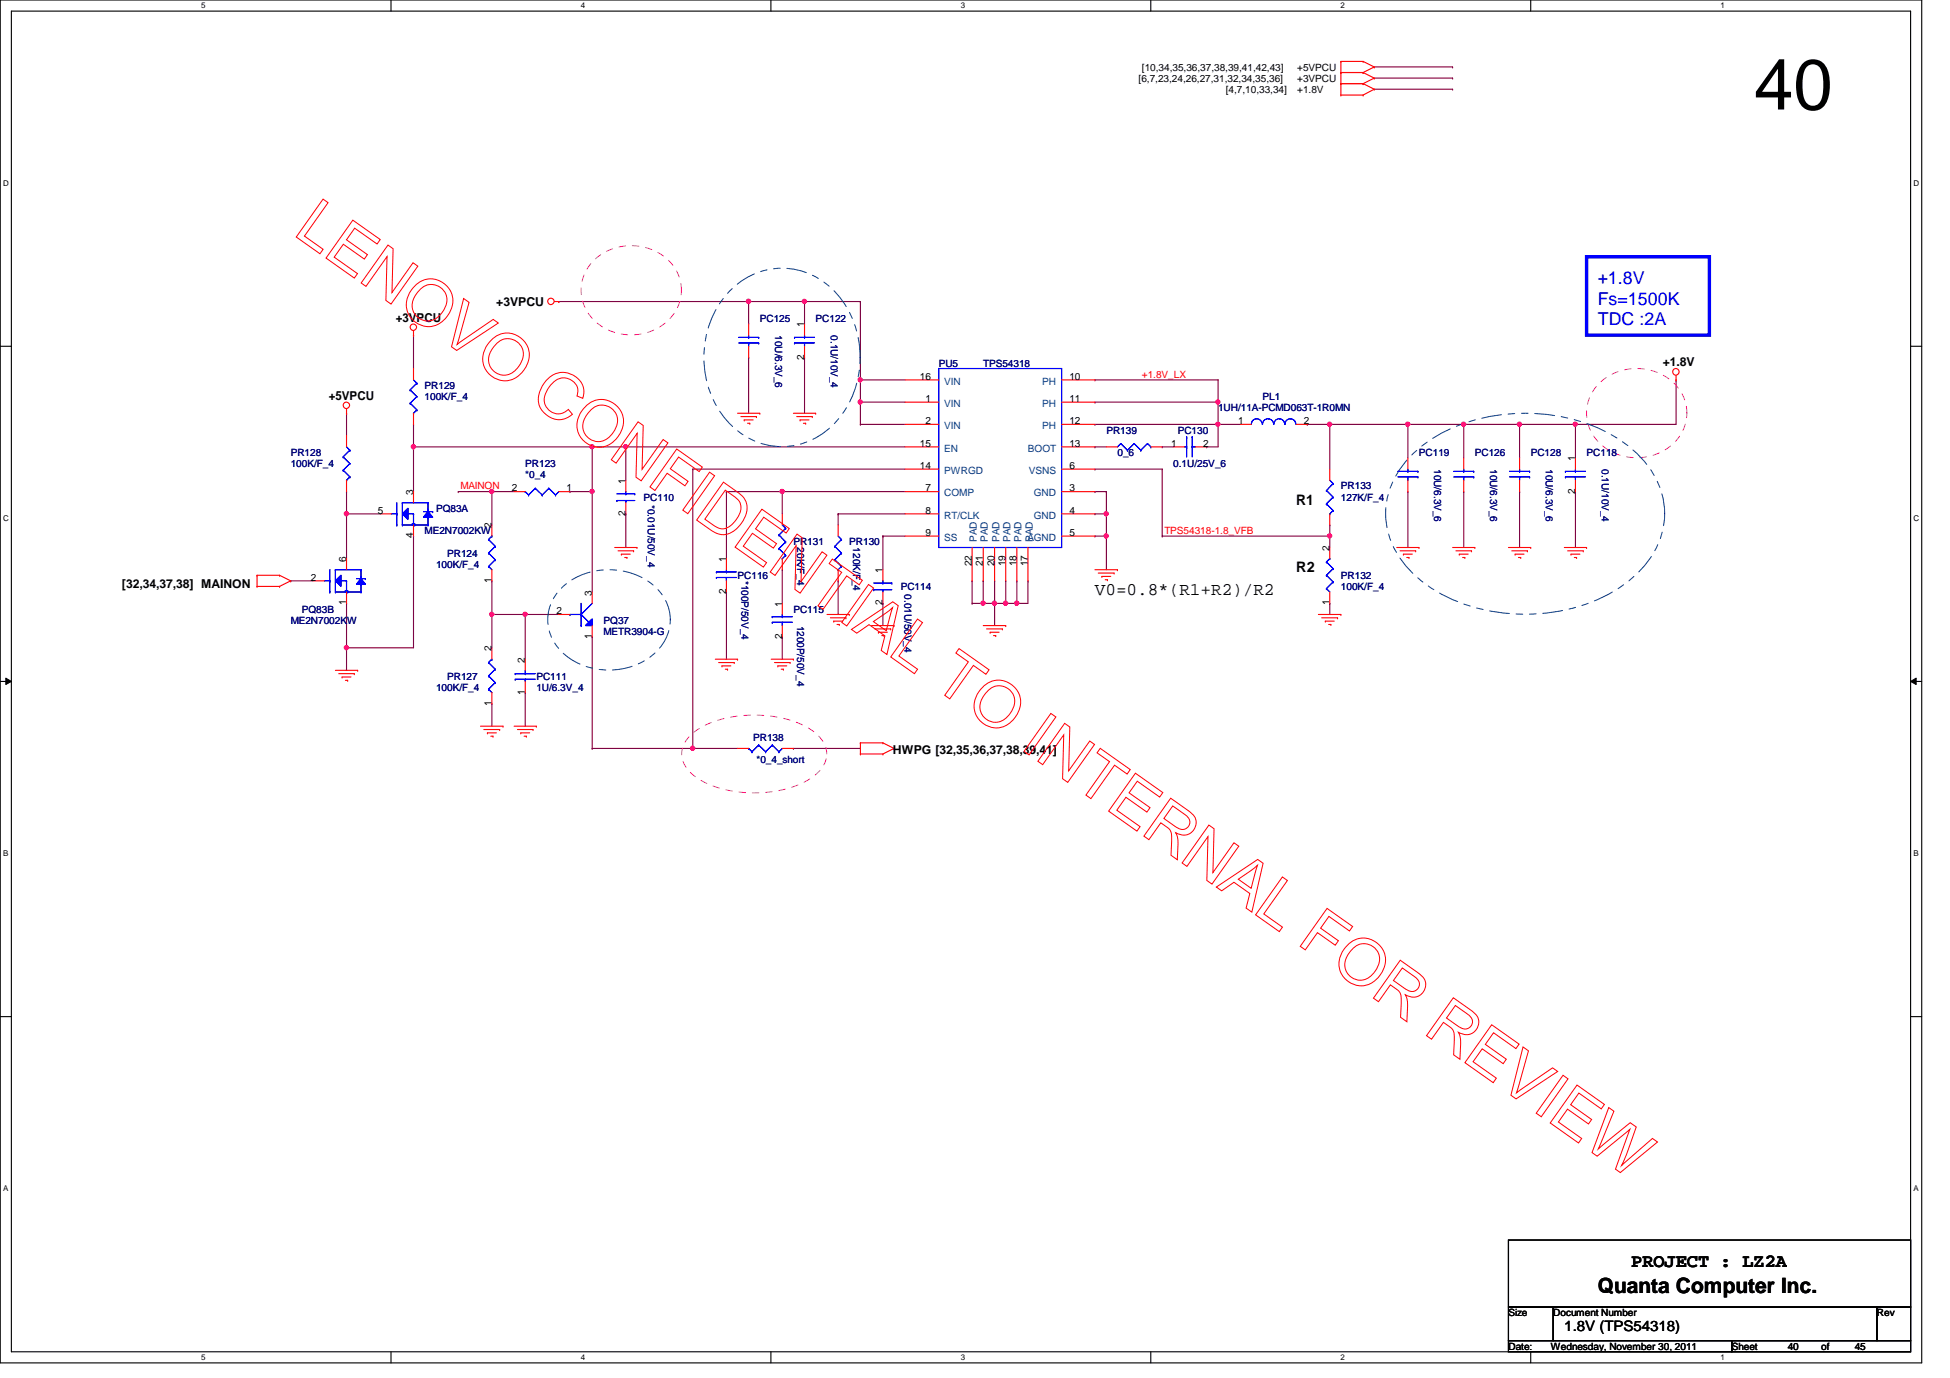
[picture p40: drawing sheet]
<svg xmlns="http://www.w3.org/2000/svg" width="297mm" height="210mm" viewBox="0 0 297 210" stroke-linecap="round" stroke-linejoin="round" font-family="sans-serif">
<defs><g id="words">
<text font-size="10.9" x="267.2" y="16.7">40</text>
<text font-size="3.2" x="243.4" y="197">Quanta Computer Inc.</text>
<text font-size="2.9" x="248.5" y="193">PROJECT : LZ2A</text>
<g font-size="2.7" fill="#00f">
<text x="243.4" y="43.3">+1.8V</text>
<text x="243.4" y="46.4">Fs=1500K</text>
<text x="243.4" y="49.6">TDC :2A</text>
</g>
<text font-size="2.7" x="166.8" y="90.6">V0=0.8*(R1+R2)/R2</text>
<g font-size="2.2">
<text x="197.4" y="77">R1</text>
<text x="197.4" y="87.2">R2</text>
<text x="238.3" y="202.8">1.8V (TPS54318)</text>
</g>
<g font-size="1.9">
<text x="75.6" y="46.6">+3VPCU</text>
<text x="60.3" y="49">+3VPCU</text>
<text x="253.3" y="55.8">+1.8V</text>
<text x="50.1" y="60.9">+5VPCU</text>
<text x="18.6" y="89.5">[32,34,37,38] MAINON</text>
<text x="136" y="114.9">HWPG [32,35,36,37,38,39,41]</text>
</g>
<g font-size="1.5">
<text x="173.9" y="10.8">[10,34,35,36,37,38,39,41,42,43]</text>
<text x="197.6" y="10.8">+5VPCU</text>
<text x="173.4" y="12.4">[6,7,23,24,26,27,31,32,34,35,36]</text>
<text x="186.7" y="14.1">[4,7,10,33,34]</text>
<text x="197.6" y="12.4">+3VPCU</text>
<text x="197.6" y="14.1">+1.8V</text>
<text x="122.5" y="49.9" transform="rotate(-90 122.5 49.9)">1</text>
<text x="122.5" y="54.8" transform="rotate(-90 122.5 54.8)">2</text>
<text x="140.1" y="57.8">16</text>
<text x="162.9" y="57.8">10</text>
<text x="141" y="64.6">2</text>
<text x="141" y="61.2">1</text>
<text x="162.9" y="61.2">11</text>
<text x="162.9" y="64.6">12</text>
<text x="188.6" y="64.6">1</text>
<text x="198.6" y="64.6">2</text>
<text x="140.1" y="71.4">14</text>
<text x="140.1" y="68">15</text>
<text x="162.9" y="71.4">6</text>
<text x="162.9" y="68">13</text>
<text x="178.4" y="68">1</text>
<text x="183.3" y="68">2</text>
<text x="239.9" y="70.3" transform="rotate(-90 239.9 70.3)">1</text>
<text x="62.9" y="75.4" transform="rotate(-90 62.9 75.4)">3</text>
<text x="78" y="74.8">2</text>
<text x="86.3" y="74.8">1</text>
<text x="95.3" y="73.7" transform="rotate(-90 95.3 73.7)">1</text>
<text x="141" y="74.8">7</text>
<text x="162.9" y="74.8">3</text>
<text x="239.9" y="75.2" transform="rotate(-90 239.9 75.2)">2</text>
<text x="57.6" y="78.2">5</text>
<text x="62.9" y="82" transform="rotate(-90 62.9 82)">4</text>
<text x="74.9" y="80.5" transform="rotate(-90 74.9 80.5)">2</text>
<text x="95.3" y="78.6" transform="rotate(-90 95.3 78.6)">2</text>
<text x="141" y="78.2">8</text>
<text x="141" y="81.6">9</text>
<text x="162.9" y="78.2">4</text>
<text x="162.9" y="81.6">5</text>
<text x="202.5" y="83.9" transform="rotate(-90 202.5 83.9)">2</text>
<text x="47.4" y="88.4">2</text>
<text x="52.7" y="85.6" transform="rotate(-90 52.7 85.6)">6</text>
<text x="74.9" y="88.8" transform="rotate(-90 74.9 88.8)">1</text>
<text x="110.6" y="85.6" transform="rotate(-90 110.6 85.6)">1</text>
<text x="134.4" y="87.3" transform="rotate(-90 134.4 87.3)">1</text>
<text x="148" y="86.3" transform="rotate(-90 148 86.3)">22</text>
<text x="149.7" y="86.3" transform="rotate(-90 149.7 86.3)">21</text>
<text x="151.5" y="86.3" transform="rotate(-90 151.5 86.3)">20</text>
<text x="153.2" y="86.3" transform="rotate(-90 153.2 86.3)">19</text>
<text x="154.9" y="86.3" transform="rotate(-90 154.9 86.3)">18</text>
<text x="156.5" y="86.3" transform="rotate(-90 156.5 86.3)">17</text>
<text x="52.7" y="92.2" transform="rotate(-90 52.7 92.2)">1</text>
<text x="84.8" y="93.6">2</text>
<text x="90.2" y="90.7" transform="rotate(-90 90.2 90.7)">3</text>
<text x="110.6" y="90.5" transform="rotate(-90 110.6 90.5)">2</text>
<text x="119.1" y="92.4" transform="rotate(-90 119.1 92.4)">1</text>
<text x="134.4" y="92.2" transform="rotate(-90 134.4 92.2)">2</text>
<text x="202.5" y="92.2" transform="rotate(-90 202.5 92.2)">1</text>
<text x="74.9" y="99.2" transform="rotate(-90 74.9 99.2)">2</text>
<text x="80" y="100.9" transform="rotate(-90 80 100.9)">2</text>
<text x="90.2" y="97.3" transform="rotate(-90 90.2 97.3)">1</text>
<text x="119.1" y="97.3" transform="rotate(-90 119.1 97.3)">2</text>
<text x="74.9" y="107.5" transform="rotate(-90 74.9 107.5)">1</text>
<text x="80" y="105.8" transform="rotate(-90 80 105.8)">1</text>
<text x="229.8" y="200.5">Size</text>
<text x="236.6" y="200.5">Document Number</text>
<text x="285.9" y="200.5">Rev</text>
<text x="229.8" y="205.6">Date:</text>
<text x="236.3" y="205.6">Wednesday, November 30, 2011</text>
<text x="263.8" y="205.6">Sheet</text>
<text x="272.3" y="205.6">40</text>
<text x="277.4" y="205.6">of</text>
<text x="282.5" y="205.6">45</text>
</g>
<g font-size="1.5" fill="#000080">
<text x="115.7" y="49">PC125</text>
<text x="118.1" y="51.1" transform="rotate(90 118.1 51.1)">10U/6.3V_6</text>
<text x="124.2" y="49">PC122</text>
<text x="126.6" y="51.1" transform="rotate(90 126.6 51.1)">0.1U/10V_4</text>
<text x="64.7" y="59.3">PR129</text>
<text x="143" y="55.8">PU5</text>
<text x="149.8" y="55.8">TPS54318</text>
<text x="64.7" y="61">100K/F_4</text>
<text x="185.5" y="62.7">1UH/11A-PCMD063T-1R0MN</text>
<text x="192.3" y="61">PL1</text>
<text x="44.3" y="69.5">PR128</text>
<text x="44.3" y="71.2">100K/F_4</text>
<text x="80" y="71.2">PR123</text>
<text x="168.5" y="66">PR139</text>
<text x="170.2" y="69.5">0_6</text>
<text x="178.7" y="71.2">0.1U/25V_6</text>
<text x="179.4" y="66">PC130</text>
<text x="216.2" y="69.5">PC119</text>
<text x="218.5" y="71.5" transform="rotate(90 218.5 71.5)">10U/6.3V_6</text>
<text x="224.7" y="69.5">PC126</text>
<text x="227" y="71.5" transform="rotate(90 227 71.5)">10U/6.3V_6</text>
<text x="233.2" y="69.5">PC128</text>
<text x="235.5" y="71.5" transform="rotate(90 235.5 71.5)">10U/6.3V_6</text>
<text x="241.7" y="69.5">PC118</text>
<text x="244" y="71.5" transform="rotate(90 244 71.5)">0.1U/10V_4</text>
<text x="66.4" y="78">PQ83A</text>
<text x="80" y="72.9">*0_4</text>
<text x="98" y="76.3">PC110</text>
<text x="98.7" y="76.9" transform="rotate(90 98.7 76.9)">*0.01U/50V_4</text>
<text x="204.3" y="74.5">PR133</text>
<text x="204.3" y="76.3">127K/F_4</text>
<text x="64.7" y="81.4">ME2N7002KW</text>
<text x="120.9" y="83.1">PR131</text>
<text x="121.5" y="83.4" transform="rotate(90 121.5 83.4)">20K/F_4</text>
<text x="129.4" y="83.1">PR130</text>
<text x="130" y="83.4" transform="rotate(90 130 83.4)">120K/F_4</text>
<text x="66.4" y="86.5">100K/F_4</text>
<text x="68.1" y="84.8">PR124</text>
<text x="112.3" y="88.2">PC116</text>
<text x="112.9" y="88.5" transform="rotate(90 112.9 88.5)">*100P/50V_4</text>
<text x="137.2" y="89.9">PC114</text>
<text x="204.3" y="88.2">PR132</text>
<text x="204.3" y="89.9">100K/F_4</text>
<text x="44.3" y="95">ME2N7002KW</text>
<text x="46" y="93.3">PQ83B</text>
<text x="91.9" y="95">PQ37</text>
<text x="120.9" y="93.3">PC115</text>
<text x="121.5" y="95.3" transform="rotate(90 121.5 95.3)">1200P/50V_4</text>
<text x="137.8" y="90.5" transform="rotate(90 137.8 90.5)">0.01U/50V_4</text>
<text x="91.9" y="96.7">METR3904-G</text>
<text x="66.4" y="105.2">100K/F_4</text>
<text x="68.1" y="103.5">PR127</text>
<text x="81.7" y="103.5">PC111</text>
<text x="81.7" y="105.2">1U/6.3V_4</text>
<text x="114.7" y="112.9">PR138</text>
<text x="115.2" y="116.2">*0_4_short</text>
</g>
<g font-size="1.5" fill="#004080">
<text x="143.8" y="58.6">VIN</text>
<text x="158.7" y="58.6">PH</text>
<text x="143.8" y="65.4">VIN</text>
<text x="143.8" y="62">VIN</text>
<text x="158.7" y="62">PH</text>
<text x="158.7" y="65.4">PH</text>
<text x="143.8" y="68.8">EN</text>
<text x="156.6" y="68.8">BOOT</text>
<text x="143.8" y="72.2">PWRGD</text>
<text x="143.8" y="75.6">COMP</text>
<text x="156.7" y="72.2">VSNS</text>
<text x="157.5" y="75.6">GND</text>
<text x="143.8" y="79">RT/CLK</text>
<text x="143.8" y="82.4">SS</text>
<text x="148.8" y="82.5" transform="rotate(-90 148.8 82.5)">PAD</text>
<text x="150.5" y="82.5" transform="rotate(-90 150.5 82.5)">PAD</text>
<text x="152.2" y="82.5" transform="rotate(-90 152.2 82.5)">PAD</text>
<text x="153.9" y="82.5" transform="rotate(-90 153.9 82.5)">PAD</text>
<text x="155.6" y="82.5" transform="rotate(-90 155.6 82.5)">PAD</text>
<text x="156.5" y="82.4">AGND</text>
<text x="157.3" y="82.5" transform="rotate(-90 157.3 82.5)">PAD</text>
<text x="157.5" y="79">GND</text>
</g>
<g font-size="1.5" fill="#f00">
<text x="173.9" y="57.5">+1.8V_LX</text>
<text x="70.1" y="74.5">MAINON</text>
<text x="177.4" y="81.3">TPS54318-1.8_VFB</text>
</g>
<g font-size="1.2">
<text x="30.6" y="1.3">5</text>
<text x="88.5" y="1.3">4</text>
<text x="146.3" y="1.3">3</text>
<text x="204.2" y="1.3">2</text>
<text x="262.1" y="1.3">1</text>
<text x=".5" y="28.3">D</text>
<text x="291.5" y="28.3">D</text>
<text x=".5" y="79.4">C</text>
<text x="291.5" y="79.4">C</text>
<text x=".5" y="130.4">B</text>
<text x="291.5" y="130.4">B</text>
<text x=".5" y="181.5">A</text>
<text x="291.5" y="181.5">A</text>
<text x="30.6" y="207.2">5</text>
<text x="88.5" y="207.2">4</text>
<text x="146.3" y="207.2">3</text>
<text x="204.2" y="207.2">2</text>
<text x="262.1" y="207.2">1</text>
</g>
</g></defs>
<path d="M0 0h292.7v207.6h-292.7zM1.7 1.7h289.3v204.2h-289.3z" fill="none" stroke="#000" stroke-width=".17"/>
<g fill="#fff">
<path d="M30.6 .2h.7v1.3h-.7z"/>
<path d="M30.6 206.1h.7v1.3h-.7z"/>
</g>
<path d="M59.6 0v1.7M59.6 205.9v1.7" fill="none" stroke="#000" stroke-width=".17"/>
<g fill="#fff">
<path d="M88.5 .2h.6v1.3h-.6z"/>
<path d="M88.5 206.1h.6v1.3h-.6z"/>
</g>
<path d="M117.4 0v1.7M117.4 205.9v1.7" fill="none" stroke="#000" stroke-width=".17"/>
<g fill="#fff">
<path d="M146.3 .2h.7v1.3h-.7z"/>
<path d="M146.3 206.1h.7v1.3h-.7z"/>
</g>
<path d="M175.3 0v1.7M175.3 205.9v1.7" fill="none" stroke="#000" stroke-width=".17"/>
<g fill="#fff">
<path d="M204.2 .2h.6v1.3h-.6z"/>
<path d="M204.2 206.1h.6v1.3h-.6z"/>
</g>
<path d="M233.2 0v1.7M233.2 205.9v1.7" fill="none" stroke="#000" stroke-width=".17"/>
<g fill="#fff">
<path d="M262.1 .2h.6v1.3h-.6z"/>
<path d="M262.1 206.1h.6v1.3h-.6z"/>
<path d="M.5 27.2h.8v1.4h-.8z"/>
<path d="M291.5 27.2h.8v1.4h-.8z"/>
<path d="M.5 78.3h.8v1.3h-.8z"/>
<path d="M291.5 78.3h.8v1.3h-.8z"/>
</g>
<path d="M0 52.7h1.7M291 52.7h1.7" fill="none" stroke="#000" stroke-width=".17"/>
<g fill="#fff">
<path d="M.5 129.3h.7v1.4h-.7z"/>
<path d="M291.5 129.3h.7v1.4h-.7z"/>
</g>
<path d="M0 103.8h1.7M291 103.8h1.7" fill="none" stroke="#000" stroke-width=".17"/>
<path d="M.9 103.3l.8 .5-.8 .5zM291 103.8l.9-.5v1z" fill="#000"/>
<path d="M.9 103.3l.8 .5-.8 .5zM291 103.8l.9-.5v1z" fill="none" stroke="#000" stroke-width=".15"/>
<g fill="#fff">
<path d="M.5 180.4h.7v1.3h-.7z"/>
<path d="M291.5 180.4h.7v1.3h-.7z"/>
</g>
<path d="M0 154.9h1.7M291 154.9h1.7" fill="none" stroke="#000" stroke-width=".17"/>
<path d="M202.6 64.6h.1M202.6 64.6v6.9" fill="none" stroke="#800040" stroke-width=".17"/>
<circle cx="202.5" cy="64.6" r=".32" fill="#f0f"/>
<circle cx="202.5" cy="64.6" r=".32" fill="none" stroke="#f0f" stroke-width=".17"/>
<path d="M149.8 91.9h.1M149.8 91.9h1.7M153.2 88.5h.1M153.2 88.5v3.4" fill="none" stroke="#800040" stroke-width=".17"/>
<circle cx="153.2" cy="91.9" r=".32" fill="#f0f"/>
<circle cx="153.2" cy="91.9" r=".32" fill="none" stroke="#f0f" stroke-width=".17"/>
<path d="M166.8 68.1h.1M166.8 61.3h.1M166.8 68.1h1.7M166.8 61.3h18.7M156.6 88.5h.1M156.6 88.5v3.4" fill="none" stroke="#800040" stroke-width=".17"/>
<circle cx="185.5" cy="61.2" r=".32" fill="#f0f"/>
<circle cx="185.5" cy="61.2" r=".32" fill="none" stroke="#f0f" stroke-width=".17"/>
<path d="M185.5 61.3h.1M185.5 61.3v3.3M177 81.7h.1M177 81.7h25.6" fill="none" stroke="#800040" stroke-width=".17"/>
<circle cx="202.5" cy="81.6" r=".32" fill="#f0f"/>
<circle cx="202.5" cy="81.6" r=".32" fill="none" stroke="#f0f" stroke-width=".17"/>
<g fill="none" stroke="#800040" stroke-width=".17">
<path d="M110.7 74.9h.1M110.7 74.9h8.5M110.7 74.9v10.2M177 68.1h.1M177 68.1h1.7M183.8 68.1h.1M185.5 64.6h.1M185.5 64.6h3.4M185.5 64.6v3.5h-1.7M202.6 80h.1M202.6 80v1.7M110.7 90.2h.1"/>
<path d="M110.7 90.2v10.2M119.2 97h.1M119.2 97v3.4M168.5 81.7h.1M168.5 81.7v5.1"/>
</g>
<circle cx="168.5" cy="81.6" r=".32" fill="#f0f"/>
<circle cx="168.5" cy="81.6" r=".32" fill="none" stroke="#f0f" stroke-width=".17"/>
<path d="M166.8 78.3h.1M166.8 74.9h.1M166.8 78.3h1.7M166.8 74.9h1.7M168.5 74.9h.1M168.5 78.3h.1M168.5 74.9v6.8h-1.7M166.8 81.7h.1" fill="none" stroke="#800040" stroke-width=".17"/>
<circle cx="168.5" cy="78.2" r=".32" fill="#f0f"/>
<circle cx="168.5" cy="78.2" r=".32" fill="none" stroke="#f0f" stroke-width=".17"/>
<path d="M151.5 91.9h.1M151.5 91.9v3.4" fill="none" stroke="#800040" stroke-width=".17"/>
<circle cx="151.5" cy="91.9" r=".32" fill="#f0f"/>
<circle cx="151.5" cy="91.9" r=".32" fill="none" stroke="#f0f" stroke-width=".17"/>
<path d="M166.8 57.9h.1M166.8 57.9h18.7M166.8 64.6h.1M166.8 64.6h18.7" fill="none" stroke="#800040" stroke-width=".17"/>
<circle cx="185.5" cy="64.6" r=".32" fill="#f0f"/>
<circle cx="185.5" cy="64.6" r=".32" fill="none" stroke="#f0f" stroke-width=".17"/>
<g fill="none" stroke="#800040" stroke-width=".17">
<path d="M119.2 74.9h.1M119.2 74.9h18.7M127.7 78.3h.1M127.7 78.3h10.2M127.7 78.3v1.7M119.2 86.8h.1M119.2 86.8v5.1M127.7 88.5h.1M127.7 88.5v5.1M134.5 91.9h.1M134.5 81.7h.1M134.5 81.7v5.1"/>
<path d="M134.5 91.9v3.4M134.5 81.7h3.4"/>
</g>
<circle cx="119.1" cy="74.9" r=".32" fill="#f0f"/>
<circle cx="119.1" cy="74.9" r=".32" fill="none" stroke="#f0f" stroke-width=".17"/>
<path d="M95.3 68.1h.1M95.3 68.1h42.6M119.2 74.9h.1M119.2 74.9v3.4" fill="none" stroke="#800040" stroke-width=".17"/>
<circle cx="95.3" cy="68" r=".32" fill="#f0f"/>
<circle cx="95.3" cy="68" r=".32" fill="none" stroke="#f0f" stroke-width=".17"/>
<path d="M131.1 61.3h.1M131.1 61.3h6.8" fill="none" stroke="#800040" stroke-width=".17"/>
<circle cx="131" cy="61.2" r=".32" fill="#f0f"/>
<circle cx="131" cy="61.2" r=".32" fill="none" stroke="#f0f" stroke-width=".17"/>
<path d="M131.1 45.9h.1M131.1 57.9h.1M131.1 45.9v18.7M131.1 57.9h6.8M95.3 78.3h.1M95.3 78.3v5.1M131.1 64.6h.1M131.1 61.3h.1M131.1 64.6h6.8" fill="none" stroke="#800040" stroke-width=".17"/>
<circle cx="131" cy="57.8" r=".32" fill="#f0f"/>
<circle cx="131" cy="57.8" r=".32" fill="none" stroke="#f0f" stroke-width=".17"/>
<path d="M95.3 68.1h.1M95.3 68.1v5.1M154.9 88.5h.1M154.9 91.9h.1M154.9 88.5v3.4M154.9 91.9h1.7M202.6 81.7h.1M202.6 91.9h.1M202.6 81.7v1.7M202.6 91.9v1.7" fill="none" stroke="#800040" stroke-width=".17"/>
<circle cx="154.9" cy="91.9" r=".32" fill="#f0f"/>
<circle cx="154.9" cy="91.9" r=".32" fill="none" stroke="#f0f" stroke-width=".17"/>
<path d="M149.8 88.5h.1M149.8 88.5v3.4" fill="none" stroke="#800040" stroke-width=".17"/>
<circle cx="149.7" cy="91.9" r=".32" fill="#f0f"/>
<circle cx="149.7" cy="91.9" r=".32" fill="none" stroke="#f0f" stroke-width=".17"/>
<g fill="none" stroke="#800040" stroke-width=".17">
<path d="M85.1 45.9h.1M85.1 45.9h28.9M185.5 57.9h.1M185.5 57.9v3.4M255.3 57.9h.1M255.3 57.9v6.7M166.8 71.5h.1M166.8 71.5h10.2M177 71.5h.1M177 71.5v10.2M199.1 64.6h.1M199.1 64.6h23.9"/>
<path d="M202.6 64.6h.1M214.5 64.6h.1M214.5 74.9h.1M214.5 64.6v5.2M214.5 74.9v8.5M223 74.9h.1M223 64.6h.1M223 64.6v5.2M223 74.9v8.5M240 64.6h.1M240 74.9h.1M240 64.6v5.2"/>
<path d="M240 74.9v8.5M148.1 88.5h.1M148.1 91.9h.1M148.1 88.5v3.4M148.1 91.9h1.7M151.5 88.5h.1M151.5 91.9h.1M151.5 88.5v3.4M151.5 91.9h3.4M153.2 91.9h.1"/>
</g>
<circle cx="214.4" cy="64.6" r=".32" fill="#f0f"/>
<circle cx="214.4" cy="64.6" r=".32" fill="none" stroke="#f0f" stroke-width=".17"/>
<path d="M231.5 64.6h.1M231.5 64.6h8.5" fill="none" stroke="#800040" stroke-width=".17"/>
<circle cx="231.5" cy="64.6" r=".32" fill="#f0f"/>
<circle cx="231.5" cy="64.6" r=".32" fill="none" stroke="#f0f" stroke-width=".17"/>
<path d="M114 54.4h.1M114 45.9h.1M114 45.9v3.5M114 54.4v8.5M122.6 54.4h.1M122.6 54.4v8.5" fill="none" stroke="#800040" stroke-width=".17"/>
<circle cx="114" cy="45.9" r=".32" fill="#f0f"/>
<circle cx="114" cy="45.9" r=".32" fill="none" stroke="#f0f" stroke-width=".17"/>
<path d="M122.6 45.9h.1M122.6 45.9v3.5M122.6 45.9h8.5" fill="none" stroke="#800040" stroke-width=".17"/>
<circle cx="122.5" cy="45.9" r=".32" fill="#f0f"/>
<circle cx="122.5" cy="45.9" r=".32" fill="none" stroke="#f0f" stroke-width=".17"/>
<path d="M114 45.9h.1M114 45.9h8.6" fill="none" stroke="#800040" stroke-width=".17"/>
<circle cx="114" cy="45.9" r=".32" fill="#f0f"/>
<circle cx="114" cy="45.9" r=".32" fill="none" stroke="#f0f" stroke-width=".17"/>
<path d="M69.8 74.9h.1M69.8 74.9h5.1M80 93.6h.1M80 93.6v6.8" fill="none" stroke="#800040" stroke-width=".17"/>
<circle cx="74.9" cy="74.9" r=".32" fill="#f0f"/>
<circle cx="74.9" cy="74.9" r=".32" fill="none" stroke="#f0f" stroke-width=".17"/>
<path d="M80 93.6h.1M80 93.6h5.1M74.9 107.2h.1M74.9 107.2v3.4M80 105.5h.1M80 105.5v5.1" fill="none" stroke="#800040" stroke-width=".17"/>
<circle cx="80" cy="93.6" r=".32" fill="#f0f"/>
<circle cx="80" cy="93.6" r=".32" fill="none" stroke="#f0f" stroke-width=".17"/>
<path d="M74.9 93.6h.1M74.9 93.6h5.1" fill="none" stroke="#800040" stroke-width=".17"/>
<circle cx="74.9" cy="93.6" r=".32" fill="#f0f"/>
<circle cx="74.9" cy="93.6" r=".32" fill="none" stroke="#f0f" stroke-width=".17"/>
<path d="M52.8 62.9h.1M52.8 78.3h.1M52.8 62.9v3.5M52.8 78.3h5.1M44.3 88.5h.1M44.3 88.5h3.4M74.9 88.5h.1M74.9 88.5v5.1" fill="none" stroke="#800040" stroke-width=".17"/>
<circle cx="52.8" cy="78.2" r=".32" fill="#f0f"/>
<circle cx="52.8" cy="78.2" r=".32" fill="none" stroke="#f0f" stroke-width=".17"/>
<path d="M63 51.1h.1M63 51.1v5M52.8 98.7h.1M52.8 98.7v3.4" fill="none" stroke="#800040" stroke-width=".17"/>
<circle cx="52.8" cy="98.7" r=".32" fill="#f0f"/>
<circle cx="52.8" cy="98.7" r=".32" fill="none" stroke="#f0f" stroke-width=".17"/>
<path d="M52.8 78.3h.1M52.8 78.3v6.8M90.2 68.1h.1M90.2 68.1h5.1" fill="none" stroke="#800040" stroke-width=".17"/>
<circle cx="90.2" cy="68" r=".32" fill="#f0f"/>
<circle cx="90.2" cy="68" r=".32" fill="none" stroke="#f0f" stroke-width=".17"/>
<g fill="none" stroke="#800040" stroke-width=".17">
<path d="M52.8 74.9h.1M52.8 74.9v3.4M63 68.1h.1M63 64.6h.1M63 64.6v10.3M74.9 74.9h.1M74.9 74.9v5.1M74.9 74.9h3.4M90.2 74.9h.1M90.2 74.9v15.3M52.8 91.9h.1M52.8 98.7h.1"/>
<path d="M52.8 91.9v6.8M63 81.7h.1M63 81.7v17h-10.2M74.9 93.6h.1M74.9 93.6v5.1"/>
</g>
<circle cx="90.2" cy="74.9" r=".32" fill="#f0f"/>
<circle cx="90.2" cy="74.9" r=".32" fill="none" stroke="#f0f" stroke-width=".17"/>
<path d="M63 68.1h.1M63 68.1h27.2M86.8 74.9h.1M90.2 68.1h.1M90.2 68.1v6.8h-3.4" fill="none" stroke="#800040" stroke-width=".17"/>
<circle cx="63" cy="68" r=".32" fill="#f0f"/>
<circle cx="63" cy="68" r=".32" fill="none" stroke="#f0f" stroke-width=".17"/>
<path d="M223 64.6h.1M223 64.6h8.5M231.5 64.6h.1M231.5 74.9h.1M231.5 64.6v5.2M231.5 74.9v8.5" fill="none" stroke="#800040" stroke-width=".17"/>
<circle cx="222.9" cy="64.6" r=".32" fill="#f0f"/>
<circle cx="222.9" cy="64.6" r=".32" fill="none" stroke="#f0f" stroke-width=".17"/>
<path d="M240 64.6h.1M240 64.6h15.3" fill="none" stroke="#800040" stroke-width=".17"/>
<circle cx="240" cy="64.6" r=".32" fill="#f0f"/>
<circle cx="240" cy="64.6" r=".32" fill="none" stroke="#f0f" stroke-width=".17"/>
<g fill="none" stroke="#800040" stroke-width=".17">
<path d="M209.3 10.2h12M209.3 11.9h12M209.3 13.6h12M221.3 10.2h.1M221.3 11.9h.1M221.3 13.6h.1M105.5 71.5h.1M105.5 71.5h32.4M105.5 71.5v42.5M90.2 97h.1M90.2 97v17M90.2 114h.1"/>
<path d="M90.2 114h15.3M105.5 114h.1"/>
</g>
<circle cx="105.5" cy="114" r=".32" fill="#f0f"/>
<circle cx="105.5" cy="114" r=".32" fill="none" stroke="#f0f" stroke-width=".17"/>
<path d="M105.5 114h.1M105.5 114h6.8M120.9 114h.1M120.9 114h10.2" fill="none" stroke="#800040" stroke-width=".17"/>
<g fill="none" stroke="#f00" stroke-width=".17">
<path d="M204.3 11h.1M204.3 9.4h.1M204.3 12.7h.1M204.3 14.5h.1M204.3 9.4h3.3M204.3 11h3.3M204.3 9.4v5.1M204.3 12.7h3.3M204.3 14.5h3.3M207.6 9.4h.1M207.6 11h.1M207.6 12.7h.1"/>
<path d="M207.6 14.5h.1M207.6 9.4l1.7 .8M207.6 11l1.7 .9M207.6 12.7l1.7 .9M209.3 10.2h.1M209.3 11.9h.1M209.3 13.6h.1M209.3 10.2l-1.7 .8M209.3 11.9l-1.7 .8M209.3 13.6l-1.7 .9M63 51.1h.1M63 50.4v.7"/>
<path d="M84.5 45.9h.6M85.1 45.9h.1M255.3 57.9h.1M255.3 57.2v.7M52.8 62.9h.1M52.8 62.3v.6M112.3 62.9h3.4M112.9 63.5h2.3M113.4 64h.1M113.4 64h1.3M113.9 64.5h.3M114.2 64.5h.1"/>
<path d="M115.2 63.5h.1M115.7 62.9h.1M120.9 62.9h3.3M121.4 63.5h2.3M121.9 64h.1M121.9 64h1.3M122.4 64.5h.3M122.7 64.5h.1M123.7 63.5h.1M124.2 62.9h.1M188.9 64.6h1.7M197.4 64.6h1.7"/>
<path d="M223 69.8v1.7M223 73.2v1.7M231.5 69.8v1.7M231.5 73.2v1.7M39.2 89.3h.1M39.2 87.6h.1M39.2 87.6h3.4M39.2 89.3h3.4M39.2 87.6v1.7M42.6 87.6h.1M42.6 89.3h.1M42.6 87.6l1.7 .9"/>
<path d="M44.3 88.5h.1M44.3 88.5l-1.7 .8M93.6 83.4h3.4M94.1 83.9h2.4M94.7 84.4h.1M94.7 84.4h1.3M95.2 84.9h.3M95.5 84.9h.1M96.5 83.9h.1M97 83.4h.1M110.7 85.1v1.7M110.7 88.5v1.7"/>
<path d="M119.2 91.9v1.7M119.2 95.3v1.7M126 93.6h3.4M126.5 94.1h2.4M127 94.6h.1M127 94.6h1.4M127.5 95.1h.3M127.8 95.1h.1M128.9 94.1h.1M129.4 93.6h.1M132.8 95.3h3.4M133.3 95.8h2.4"/>
<path d="M133.8 96.3h.1M133.8 96.3h1.4M134.3 96.8h.4M134.7 96.8h.1M135.7 95.8h.1M136.2 95.3h.1M149.8 95.3h3.4M150.3 95.8h2.4M150.8 96.3h.1M150.8 96.3h1.4M151.3 96.8h.4M151.7 96.8h.1"/>
<path d="M152.7 95.8h.1M153.2 95.3h.1M166.8 86.8h3.4M167.3 87.3h2.4M167.8 87.8h.1M167.8 87.8h1.4M168.4 88.3h.3M168.7 88.3h.1M169.7 87.3h.1M170.2 86.8h.1M200.8 93.6h3.5M201.3 94.1h2.4"/>
<path d="M201.9 94.6h.1M201.9 94.6h1.3M202.4 95.1h.3M202.7 95.1h.1M203.7 94.1h.1M204.3 93.6h.1M212.8 83.4h3.4M213.3 83.9h2.3M213.8 84.4h.1M213.8 84.4h1.3M214.3 84.9h.3M214.6 84.9h.1"/>
<path d="M215.6 83.9h.1M216.2 83.4h.1M221.3 83.4h3.4M221.8 83.9h2.4M222.3 84.4h.1M222.3 84.4h1.3M222.8 84.9h.3M223.1 84.9h.1M224.2 83.9h.1M224.7 83.4h.1M229.8 83.4h3.4M230.3 83.9h2.4"/>
<path d="M230.8 84.4h.1M230.8 84.4h1.4M231.3 84.9h.3M231.6 84.9h.1M232.7 83.9h.1M233.2 83.4h.1M238.3 83.4h3.4M238.8 83.9h2.4M239.3 84.4h.1M239.3 84.4h1.4M239.8 84.9h.4M240.2 84.9h.1"/>
<path d="M241.2 83.9h.1M241.7 83.4h.1M51.1 102.1h3.4M51.6 102.6h2.4M52.1 103.1h.1M52.1 103.1h1.4M52.6 103.6h.4M53 103.6h.1M54 102.6h.1M54.5 102.1h.1M73.2 110.6h3.4M73.7 111.1h2.4"/>
<path d="M74.2 111.6h.1M74.2 111.6h1.4M74.8 112.1h.3M75.1 112.1h.1M76.1 111.1h.1M76.6 110.6h.1M78.3 110.6h3.4M78.8 111.1h2.4M79.3 111.6h.1M79.3 111.6h1.4M79.8 112.1h.4M80.2 112.1h.1"/>
<path d="M81.2 111.1h.1M81.7 110.6h.1M109 100.4h3.3M109.5 100.9h2.3M110 101.4h.1M110 101.4h1.3M110.5 101.9h.3M110.8 101.9h.1M111.8 100.9h.1M112.3 100.4h.1M117.5 100.4h3.4M118 100.9h2.4"/>
<path d="M118.5 101.4h.1M118.5 101.4h1.3M119 101.9h.3M119.3 101.9h.1M120.4 100.9h.1M120.9 100.4h.1M131.1 114.9h.1M131.1 113.2h.1M131.1 113.2h3.4M131.1 114.9h3.4M131.1 113.2v1.7M134.5 113.2h.1"/>
<path d="M134.5 114.9h.1M134.5 113.2l1.7 .8M136.2 114h.1M136.2 114l-1.7 .9"/>
<circle cx="63" cy="49.8" r=".49"/>
<circle cx="83.9" cy="45.9" r=".49"/>
<circle cx="255.3" cy="56.6" r=".5"/>
<circle cx="52.8" cy="61.7" r=".49"/>
</g>
<path d="M229.8 188.9h61.2v10.2h-61.2zM229.8 199.1h6.8v5.1h-6.8zM236.6 199.1h49.3v5.1h-49.3zM285.9 199.1h5.1v5.1h-5.1zM229.8 204.2h34v1.7h-34zM263.8 204.2h27.2v1.7h-27.2z" fill="none" stroke="#000" stroke-width=".17"/>
<path d="M241.7 39.1h18.7v12h-18.7z" fill="none" stroke="#00f" stroke-width=".51"/>
<path d="M90.4 39.7a8.2 8.2 0 0 1 12.7 1.6 6.5 6.5 0 0 1-3.7 9.1 7.9 7.9 0 0 1-10.6-4.2 6.3 6.3 0 0 1 1.6-6.5zM243.5 58.5a8.2 8.2 0 0 1 12.7 1.5 6.5 6.5 0 0 1-3.7 9.1 7.9 7.9 0 0 1-10.5-4.2 6.3 6.3 0 0 1 1.5-6.4zM105.3 111.8a14.6 14.6 0 0 1 9.6-2.9 14.6 14.6 0 0 1 9.5 2.9 3.7 3.7 0 0 1 0 6 14.6 14.6 0 0 1-9.5 3 14.6 14.6 0 0 1-9.6-3 3.7 3.7 0 0 1 0-6z" fill="none" stroke="#f0f" stroke-width=".15" stroke-dasharray="1 1 1 1 1 1 1 1"/>
<path d="M111.1 44.3a10.9 10.9 0 0 1 16.9 1 14.9 14.9 0 0 1-1.9 20.1 10.9 10.9 0 0 1-15.8-1.9 15 15 0 0 1 .8-19.2zM215.4 69a24.8 24.8 0 0 1 16.9-6.1 24.8 24.8 0 0 1 16.9 6.1 12.3 12.3 0 0 1 4 12.1 15.7 15.7 0 0 1-8 9.3 28.1 28.1 0 0 1-25.8 0 15.6 15.6 0 0 1-7.9-9.3 12.1 12.1 0 0 1 3.9-12.1zM85.4 89.7a10.7 10.7 0 0 1 14.8 0 6.7 6.7 0 0 1-.8 10.1 10.7 10.7 0 0 1-14-.7 6.6 6.6 0 0 1 0-9.4z" fill="none" stroke="#004080" stroke-width=".15" stroke-dasharray="3 1 1 1 1 1"/>
<g fill="none" stroke="#00f" stroke-width=".17">
<path d="M190.6 64.6a.83 .83 0 0 1 .8-.8 .83 .83 0 0 1 .9 .8M192.3 64.6a.85 .85 0 0 1 .9-.8 .85 .85 0 0 1 .8 .8M194.1 64.6a.83 .83 0 0 1 .8-.8 .83 .83 0 0 1 .8 .8M195.7 64.6a.83 .83 0 0 1 .9-.8 .83 .83 0 0 1 .8 .8M221.4 72.6h3.1M221.4 71.8h3.1M223 71.8h.1M223 72.6h.1M223 71.5v.3M223 72.6v.6M224.5 72.6h.1M224.5 71.8h.1"/>
<path d="M230 72.6h3M230 71.8h3M231.5 71.8h.1M231.5 72.6h.1M231.5 71.5v.3M231.5 72.6v.6M233 72.6h.1M233 71.8h.1M109.1 88h.1M109.1 87.1h.1M109.1 88h3.1M109.1 87.1h3.1"/>
<path d="M110.7 87.1h.1M110.7 88h.1M110.7 86.8v.3M110.7 88v.5M117.6 94.8h.1M117.6 93.9h.1M117.6 94.8h3.1M117.6 93.9h3.1M119.2 93.9h.1M119.2 94.8h.1M119.2 93.6v.3M119.2 94.8v.5"/>
</g>
<path d="M61.3 78.3l.8-.9v1.7z" fill="#00f"/>
<path d="M61.3 78.3l.8-.9v1.7z" fill="none" stroke="#00f" stroke-width=".17"/>
<path d="M65.2 77.9l.7 .9h-1.4z" fill="#00f"/>
<g fill="none" stroke="#00f" stroke-width=".17">
<path d="M59.6 78.3h.8M60.4 78.3h.1M60.4 80h.1M60.4 76.6v3.4M61.3 76.6h.1M61.3 80h.1M61.3 76.6h3.9M61.3 76.6v3.4M61.3 80h3.9M62.1 78.3h.1M62.1 78.3h.9M62.8 79.8h.1"/>
<path d="M62.8 79.8v.2M62.8 79.8h.4M63 80h.1M63 78.3h.1M63 78.3v1.7M63.2 79.8h.1M63.2 80h.1M63.2 79.8v.2M64.5 77.9h1.4M65.2 77.9l.7 .9h-1.4zM65.2 76.6h.1M65.2 77.6h.1"/>
<path d="M65.2 80h.1M65.2 78.8h.1M65.2 76.6v1.3M65.2 78.8v1.2M65.9 77.9h.1"/>
</g>
<path d="M61.3 78.3l.8-.9v1.7z" fill="#00f"/>
<path d="M61.3 78.3l.8-.9v1.7z" fill="none" stroke="#00f" stroke-width=".17"/>
<path d="M65.2 77.9l.7 .9h-1.4z" fill="#00f"/>
<g fill="none" stroke="#00f" stroke-width=".17">
<path d="M112.5 52.2h3.1M112.5 51.4h3.1M114 51.4h.1M114 52.2h.1M114 51.1v.3M114 52.2v.5M115.6 52.2h.1M115.6 51.4h.1M59.6 78.3h.8M60.4 78.3h.1M60.4 80h.1M60.4 76.6v3.4"/>
<path d="M61.3 76.6h.1M61.3 80h.1M61.3 76.6h3.9M61.3 76.6v3.4M61.3 80h3.9M62.1 78.3h.1M62.1 78.3h.9M62.8 79.8h.1M62.8 79.8v.2M62.8 79.8h.4M63 80h.1M63 78.3h.1"/>
<path d="M63 78.3v1.7M63.2 79.8h.1M63.2 80h.1M63.2 79.8v.2M64.5 77.9h1.4M65.2 77.9l.7 .9h-1.4zM65.2 76.6h.1M65.2 77.6h.1M65.2 80h.1M65.2 78.8h.1M65.2 76.6v1.3M65.2 78.8v1.2"/>
<path d="M65.9 77.9h.1M170.7 67.6h.1M170.7 67.6l-.5 .5M170.7 67.6l1 1M171.7 68.6h.1M172.8 67.6h.1M172.8 67.6l-1.1 1M172.8 67.6l1 1M173.8 68.6h.1M174.8 67.6h.1M174.8 67.6l-1 1M174.8 67.6l.5 .5"/>
<path d="M175.3 68.1h.1M74.4 86.3h.1M74.4 84.2h.1M74.4 82.2h.1M74.4 86.3l.5 .5M74.4 84.2l1 1.1M74.4 82.2l1 1M74.9 81.7h.1M74.9 81.7l-.5 .5M75.4 85.3h.1M75.4 83.2h.1M75.4 85.3l-1 1"/>
<path d="M75.4 83.2l-1 1M127.2 83.2h.1M127.2 85.3h.1M127.2 83.2l1 1M127.2 85.3l1 1M127.7 86.8h.1M127.7 81.7l.5 .5M128.2 82.2h.1M128.2 84.2h.1M128.2 86.3h.1M128.2 82.2l-1 1M128.2 84.2l-1 1.1"/>
<path d="M128.2 86.3l-.5 .5M74.4 105h.1M74.4 103h.1M74.4 100.9h.1M74.4 105l.5 .5M74.4 103l1 1M74.4 100.9l1 1M74.9 100.4h.1M74.9 100.4l-.5 .5M75.4 104h.1M75.4 101.9h.1M75.4 104l-1 1"/>
<path d="M75.4 101.9l-1 1.1M78.5 102.6h.1M78.5 103.5h.1M78.5 102.6h3M78.5 103.5h3M80 103.5h.1M80 102.6h.1M80 102.1v.5M80 103.5v.3M114 114h.1M114 114l.6 .5M114.6 114.5h.1"/>
<path d="M115.6 113.5h.1M115.6 113.5l1 1M115.6 113.5l-1 1M116.6 114.5h.1M117.6 113.5h.1M117.6 113.5l1.1 1M117.6 113.5l-1 1M118.7 114.5h.1M119.2 114l-.5 .5"/>
</g>
<g fill="none" stroke="#f00" stroke-width=".17">
<path d="M114 49.4v1.7M114 52.7v1.7M57.9 78.3h1.7M63 74.9v1.7M63 80v1.7M74.9 80v1.7M127.7 80v1.7M168.5 68.1h1.7M175.3 68.1h1.7M74.9 86.8v1.7M74.9 98.7v1.7M127.7 86.8v1.7"/>
<path d="M74.9 105.5v1.7M80 100.4v1.7M80 103.8v1.7M112.3 114h1.7M119.2 114h1.7"/>
</g>
<path d="M89.7 94.8l.5-.5v1h-1z" fill-rule="evenodd" fill="#00f"/>
<path d="M86.8 93.6h.1M86.8 93.6h1.7M88.5 93.6h.1M88.5 95.3h.1M88.5 93.6l1.2 1.2M88.5 91.9v3.4M89.7 94.8l.5-.5v1h-1zM89.7 94.8h.1M90.2 91.9l-1.7 1.7" fill="none" stroke="#00f" stroke-width=".17"/>
<path d="M89.7 94.8l.5-.5v1h-1z" fill-rule="evenodd" fill="#00f"/>
<g fill="none" stroke="#00f" stroke-width=".17">
<path d="M121 52.2h.1M121 51.4h.1M121 52.2h3.1M121 51.4h3.1M122.6 51.4h.1M122.6 52.2h.1M122.6 51.1v.3M122.6 52.2v.5M143 56.1h18.7v27.3h-18.7zM80 74.9h.1M80 74.9l.5 .5M80.5 75.4h.1"/>
<path d="M81.5 74.4h.1M81.5 74.4l1.1 1M81.5 74.4l-1 1M82.6 75.4h.1M83.6 74.4h.1M83.6 74.4l1 1M83.6 74.4l-1 1M84.6 75.4h.1M85.1 74.9l-.5 .5M94 76.2h.1M94 76.2h2.7M94 75.2h2.7"/>
<path d="M95.3 75.2h.1M95.3 76.2h.1M95.3 74.9v.3M95.3 76.2v.4M96.7 75.2h.1M180.4 68.1h.4M180.8 68.1h.1M180.8 66.5h.1M180.8 66.5v3.1M181.6 66.5h.1M181.6 68.1h.1M181.6 68.1h.5"/>
<path d="M181.6 66.5v3.1M212.9 72.6h3.1M212.9 71.8h3.1M214.5 71.8h.1M214.5 72.6h.1M214.5 71.5v.3M214.5 72.6v.6M216 72.6h.1M216 71.8h.1M86.8 93.6h.1M86.8 93.6h1.7M88.5 93.6h.1"/>
<path d="M88.5 95.3h.1M88.5 93.6l1.2 1.2M88.5 91.9v3.4M89.7 94.8l.5-.5v1h-1zM89.7 94.8h.1M90.2 91.9l-1.7 1.7M202.1 89.7h.1M202.1 87.6h.1M202.1 85.6h.1M202.1 89.7l.5 .5M202.1 87.6l1 1M202.1 85.6l1 1"/>
<path d="M202.6 85.1h.1M202.6 85.1l-.5 .5M203.1 88.6h.1M203.1 86.6h.1M203.1 88.6l-1 1.1M203.1 86.6l-1 1"/>
</g>
<g fill="none" stroke="#f00" stroke-width=".17">
<path d="M122.6 49.4v1.7M122.6 52.7v1.7M137.9 57.9h5.1M161.7 57.9h5.1M78.3 74.9h1.7M85.1 74.9h1.7M95.3 73.2v1.7M95.3 76.6v1.7M137.9 68.1h5.1M137.9 71.5h5.1M137.9 64.6h5.1M137.9 61.3h5.1"/>
<path d="M137.9 74.9h5.1M137.9 78.3h5.1M161.7 68.1h5.1M161.7 71.5h5.1M161.7 64.6h5.1M161.7 61.3h5.1M161.7 74.9h5.1M161.7 78.3h5.1M178.7 68.1h1.7M182.1 68.1h1.7M214.5 69.8v1.7M214.5 73.2v1.7"/>
<path d="M85.1 93.6h1.7M90.2 90.2v1.7M90.2 95.3v1.7M137.9 81.7h5.1M148.1 83.4v5.1M149.8 83.4v5.1M151.5 83.4v5.1M153.2 83.4v5.1M154.9 83.4v5.1M156.6 83.4v5.1M161.7 81.7h5.1M202.6 83.4v1.7"/>
<path d="M202.6 90.2v1.7"/>
</g>
<path d="M51.1 88.5l.8-.9v1.7z" fill="#00f"/>
<path d="M51.1 88.5l.8-.9v1.7z" fill="none" stroke="#00f" stroke-width=".17"/>
<path d="M55 88.1l.7 .9h-1.4z" fill="#00f"/>
<g fill="none" stroke="#00f" stroke-width=".17">
<path d="M49.4 88.5h.8M50.2 88.5h.1M50.2 90.2h.1M50.2 86.8v3.4M51.1 86.8h.1M51.1 90.2h.1M51.1 86.8h3.9M51.1 86.8v3.4M51.1 90.2h3.9M51.9 88.5h.1M51.9 88.5h.9M52.6 90h.1"/>
<path d="M52.6 90v.2M52.6 90h.4M52.8 90.2h.1M52.8 88.5h.1M52.8 88.5v1.7M53 90h.1M53 90.2h.1M53 90v.2M54.3 88.1h1.4M55 88.1l.7 .9h-1.4zM55 86.8h.1M55 87.8h.1"/>
<path d="M55 90.2h.1M55 89h.1M55 86.8v1.3M55 89v1.2M55.7 88.1h.1"/>
</g>
<path d="M51.1 88.5l.8-.9v1.7z" fill="#00f"/>
<path d="M51.1 88.5l.8-.9v1.7z" fill="none" stroke="#00f" stroke-width=".17"/>
<path d="M55 88.1l.7 .9h-1.4z" fill="#00f"/>
<g fill="none" stroke="#00f" stroke-width=".17">
<path d="M62.5 59.4h.1M62.5 59.4l1 1M63 57.9l.5 .5M63.5 58.4h.1M63.5 58.4l-1 1M52.3 69.6h.1M52.3 71.6h.1M52.3 69.6l1 1M52.3 71.6l1 1M52.8 73.2h.1M52.8 68.1l.5 .5M53.3 68.6h.1"/>
<path d="M53.3 70.6h.1M53.3 72.6h.1M53.3 68.6l-1 1M53.3 70.6l-1 1M53.3 72.6l-.5 .6M62.5 61.4h.1M62.5 61.4l1 1M63 62.9h.1M63.5 60.4h.1M63.5 62.4h.1M63.5 60.4l-1 1M63.5 62.4l-.5 .5"/>
<path d="M119.2 80l.5 .5M202.1 74.7h.1M202.1 76.8h.1M202.1 74.7l1 1M202.1 76.8l1 1M202.6 78.3h.1M202.6 73.2l.5 .5M203.1 73.7h.1M203.1 75.7h.1M203.1 77.8h.1M203.1 73.7l-1 1M203.1 75.7l-1 1.1"/>
<path d="M203.1 77.8l-.5 .5M238.5 72.6h.1M238.5 71.8h.1M238.5 72.6h3M238.5 71.8h3M240 71.8h.1M240 72.6h.1M240 71.5v.3M240 72.6v.6M49.4 88.5h.8M50.2 88.5h.1M50.2 90.2h.1"/>
<path d="M50.2 86.8v3.4M51.1 86.8h.1M51.1 90.2h.1M51.1 86.8h3.9M51.1 86.8v3.4M51.1 90.2h3.9M51.9 88.5h.1M51.9 88.5h.9M52.6 90h.1M52.6 90v.2M52.6 90h.4M52.8 90.2h.1"/>
<path d="M52.8 88.5h.1M52.8 88.5v1.7M53 90h.1M53 90.2h.1M53 90v.2M54.3 88.1h1.4M55 88.1l.7 .9h-1.4zM55 86.8h.1M55 87.8h.1M55 90.2h.1M55 89h.1M55 86.8v1.3"/>
<path d="M55 89v1.2M55.7 88.1h.1M118.7 81.5h.1M118.7 83.6h.1M118.7 81.5l1 1M118.7 83.6l1 1M119.2 85.1h.1M119.7 80.5h.1M119.7 82.5h.1M119.7 84.6h.1M119.7 80.5l-1 1M119.7 82.5l-1 1.1"/>
<path d="M119.7 84.6l-.5 .5M133.1 89.8h.1M133.1 89.8h2.7M133.1 88.8h2.7M134.5 88.8h.1M134.5 89.8h.1M134.5 88.5v.3M134.5 89.8v.4M135.8 88.8h.1"/>
</g>
<g fill="none" stroke="#f00" stroke-width=".17">
<path d="M63 56.1v1.8M52.8 66.4v1.7M52.8 73.2v1.7M63 62.9v1.7M119.2 78.3v1.7M202.6 71.5v1.7M202.6 78.3v1.7M240 69.8v1.7M240 73.2v1.7M47.7 88.5h1.7M52.8 85.1v1.7M52.8 90.2v1.7"/>
<path d="M119.2 85.1v1.7M134.5 86.8v1.7M134.5 90.2v1.7"/>
</g>
<circle cx="202.5" cy="64.6" r=".32" fill="#f0f"/>
<circle cx="202.5" cy="64.6" r=".32" fill="none" stroke="#f0f" stroke-width=".17"/>
<circle cx="153.2" cy="91.9" r=".32" fill="#f0f"/>
<circle cx="153.2" cy="91.9" r=".32" fill="none" stroke="#f0f" stroke-width=".17"/>
<circle cx="185.5" cy="61.2" r=".32" fill="#f0f"/>
<circle cx="185.5" cy="61.2" r=".32" fill="none" stroke="#f0f" stroke-width=".17"/>
<circle cx="202.5" cy="81.6" r=".32" fill="#f0f"/>
<circle cx="202.5" cy="81.6" r=".32" fill="none" stroke="#f0f" stroke-width=".17"/>
<circle cx="168.5" cy="81.6" r=".32" fill="#f0f"/>
<circle cx="168.5" cy="81.6" r=".32" fill="none" stroke="#f0f" stroke-width=".17"/>
<circle cx="168.5" cy="78.2" r=".32" fill="#f0f"/>
<circle cx="168.5" cy="78.2" r=".32" fill="none" stroke="#f0f" stroke-width=".17"/>
<circle cx="151.5" cy="91.9" r=".32" fill="#f0f"/>
<circle cx="151.5" cy="91.9" r=".32" fill="none" stroke="#f0f" stroke-width=".17"/>
<circle cx="185.5" cy="64.6" r=".32" fill="#f0f"/>
<circle cx="185.5" cy="64.6" r=".32" fill="none" stroke="#f0f" stroke-width=".17"/>
<circle cx="119.1" cy="74.9" r=".32" fill="#f0f"/>
<circle cx="119.1" cy="74.9" r=".32" fill="none" stroke="#f0f" stroke-width=".17"/>
<circle cx="95.3" cy="68" r=".32" fill="#f0f"/>
<circle cx="95.3" cy="68" r=".32" fill="none" stroke="#f0f" stroke-width=".17"/>
<circle cx="131" cy="61.2" r=".32" fill="#f0f"/>
<circle cx="131" cy="61.2" r=".32" fill="none" stroke="#f0f" stroke-width=".17"/>
<circle cx="131" cy="57.8" r=".32" fill="#f0f"/>
<circle cx="131" cy="57.8" r=".32" fill="none" stroke="#f0f" stroke-width=".17"/>
<circle cx="154.9" cy="91.9" r=".32" fill="#f0f"/>
<circle cx="154.9" cy="91.9" r=".32" fill="none" stroke="#f0f" stroke-width=".17"/>
<circle cx="149.7" cy="91.9" r=".32" fill="#f0f"/>
<circle cx="149.7" cy="91.9" r=".32" fill="none" stroke="#f0f" stroke-width=".17"/>
<circle cx="214.4" cy="64.6" r=".32" fill="#f0f"/>
<circle cx="214.4" cy="64.6" r=".32" fill="none" stroke="#f0f" stroke-width=".17"/>
<circle cx="231.5" cy="64.6" r=".32" fill="#f0f"/>
<circle cx="231.5" cy="64.6" r=".32" fill="none" stroke="#f0f" stroke-width=".17"/>
<circle cx="114" cy="45.9" r=".32" fill="#f0f"/>
<circle cx="114" cy="45.9" r=".32" fill="none" stroke="#f0f" stroke-width=".17"/>
<circle cx="122.5" cy="45.9" r=".32" fill="#f0f"/>
<circle cx="122.5" cy="45.9" r=".32" fill="none" stroke="#f0f" stroke-width=".17"/>
<circle cx="114" cy="45.9" r=".32" fill="#f0f"/>
<circle cx="114" cy="45.9" r=".32" fill="none" stroke="#f0f" stroke-width=".17"/>
<circle cx="74.9" cy="74.9" r=".32" fill="#f0f"/>
<circle cx="74.9" cy="74.9" r=".32" fill="none" stroke="#f0f" stroke-width=".17"/>
<circle cx="80" cy="93.6" r=".32" fill="#f0f"/>
<circle cx="80" cy="93.6" r=".32" fill="none" stroke="#f0f" stroke-width=".17"/>
<circle cx="74.9" cy="93.6" r=".32" fill="#f0f"/>
<circle cx="74.9" cy="93.6" r=".32" fill="none" stroke="#f0f" stroke-width=".17"/>
<circle cx="52.8" cy="78.2" r=".32" fill="#f0f"/>
<circle cx="52.8" cy="78.2" r=".32" fill="none" stroke="#f0f" stroke-width=".17"/>
<circle cx="52.8" cy="98.7" r=".32" fill="#f0f"/>
<circle cx="52.8" cy="98.7" r=".32" fill="none" stroke="#f0f" stroke-width=".17"/>
<circle cx="90.2" cy="68" r=".32" fill="#f0f"/>
<circle cx="90.2" cy="68" r=".32" fill="none" stroke="#f0f" stroke-width=".17"/>
<circle cx="90.2" cy="74.9" r=".32" fill="#f0f"/>
<circle cx="90.2" cy="74.9" r=".32" fill="none" stroke="#f0f" stroke-width=".17"/>
<circle cx="63" cy="68" r=".32" fill="#f0f"/>
<circle cx="63" cy="68" r=".32" fill="none" stroke="#f0f" stroke-width=".17"/>
<circle cx="222.9" cy="64.6" r=".32" fill="#f0f"/>
<circle cx="222.9" cy="64.6" r=".32" fill="none" stroke="#f0f" stroke-width=".17"/>
<circle cx="240" cy="64.6" r=".32" fill="#f0f"/>
<circle cx="240" cy="64.6" r=".32" fill="none" stroke="#f0f" stroke-width=".17"/>
<circle cx="105.5" cy="114" r=".32" fill="#f0f"/>
<circle cx="105.5" cy="114" r=".32" fill="none" stroke="#f0f" stroke-width=".17"/>
<g fill="none" stroke="#f00" stroke-width=".15">
<path d="M49.2 30.3l.8 .6-3.6 5.1 2.8 2-.5 .7-3.6-2.6zM53.7 33.5l4.2 3-.5 .7-3.4-2.4-1.2 1.7 3.2 2.3-.5 .7-3.2-2.3-1.4 2 3.6 2.5-.5 .7-4.3-3.1zM59.1 37.3l.8 .6-.2 6.7 3.2-4.6 .7 .5-4 5.8-.8-.5 .2-6.7-3.3 4.5-.7-.5zM63.3 43.4a3.4 3.4 0 0 1 4.7 .1 3.4 3.4 0 0 1 .2 4.6 3.4 3.4 0 0 1-5.1 .8 3.4 3.4 0 0 1-.1-5.1zM64.1 44a2.38 2.38 0 0 1 3.2 0 2.38 2.38 0 0 1 .3 3.2 2.69 2.69 0 0 1-3.2 1.6 2.46 2.46 0 0 1-1-4zM70.6 45.5l.9 .6-1.9 6.4 5.5-3.8 .8 .5-6.3 4.2-.8-.6zM75 51.7a3.4 3.4 0 0 1 4.6 0 3.4 3.4 0 0 1 .2 4.6 3.4 3.4 0 0 1-5 .9 3.4 3.4 0 0 1-.2-5.2zM75.8 52.2a2.38 2.38 0 0 1 3.2 0 2.38 2.38 0 0 1 .3 3.2 2.69 2.69 0 0 1-3.2 1.6 2.46 2.46 0 0 1-1.1-3.9zM83.4 57.7a3.2 3.2 0 0 1 3.5-.7 3.2 3.2 0 0 1 2 2.9l-.1 .8-.9-.4a2.11 2.11 0 0 0-.8-2.3 2.11 2.11 0 0 0-2.5 0 3.4 3.4 0 0 0-1.5 3.7 2.11 2.11 0 0 0 3.5 .7l.6 .7a3.1 3.1 0 0 1-3.8 .2 3.1 3.1 0 0 1-1.2-3.5l.4-1.1zM89.3 61.8a3.4 3.4 0 0 1 4.7 0 3.4 3.4 0 0 1 .2 4.6 3.4 3.4 0 0 1-5.1 .9 3.4 3.4 0 0 1-.1-5.1zM90.1 62.3a2.38 2.38 0 0 1 3.2 .1 2.38 2.38 0 0 1 .3 3.1 2.69 2.69 0 0 1-3.2 1.7 2.46 2.46 0 0 1-1-4zM97.2 64.3l.8 .5-.2 6.7 3.2-4.5 .7 .5-4 5.7-.8-.5 .2-6.7-3.3 4.5-.7-.5z"/>
<path d="M103.1 68.4l3.9 2.7-.5 .7-3.1-2.2-1.3 1.8 2.7 1.9-.5 .7-2.7-1.9-1.8 2.6-.8-.5zM108.1 71.9l.8 .6-4.1 5.7-.8-.5zM110.2 73.4l2 1.5a2.93 2.93 0 0 1 1 4.4 3.6 3.6 0 0 1-3.4 2.1l-1.1-.4-2.6-1.8zM110.5 74.7l1.2 .8a2.1 2.1 0 0 1 .7 3.3 2.85 2.85 0 0 1-2.5 1.8l-.8-.3-1.7-1.2zM116.1 77.6l4.1 2.9-.4 .7-3.5-2.4-1.2 1.8 3.2 2.2-.5 .7-3.2-2.3-1.4 2 3.6 2.5-.5 .7-4.3-3.1zM121.4 81.4l.8 .5-.2 6.7 3.2-4.5 .8 .5-4.1 5.7-.8-.5 .2-6.7-3.2 4.5-.8-.5zM126.8 85.2l4.6 3.2-.5 .7-1.9-1.4-3.6 5.1-.8-.5 3.6-5.1-1.9-1.4zM129.7 95.9l6.3-4.2 .8 .5-1.7 7.5-.9-.6 .6-2.2-2.4-1.8-1.9 1.3zM132.3 89l.8 .6-4.1 5.7-.8-.5zM133 94.7l3-2.1-1 3.5zM139.8 94.3l.7 .5-3.6 5.1 2.9 2-.5 .7-3.6-2.5zM146.1 98.8l4.6 3.2-.5 .7-1.9-1.3-3.6 5.1-.8-.6 3.6-5.1-1.9-1.3z"/>
<path d="M149.8 104.5a3.4 3.4 0 0 1 4.6 .1 3.4 3.4 0 0 1 .3 4.6 3.4 3.4 0 0 1-5.1 .9 3.4 3.4 0 0 1-.1-5.2zM150.6 105.1a2.38 2.38 0 0 1 3.2 0 2.38 2.38 0 0 1 .3 3.2 2.69 2.69 0 0 1-3.2 1.6 2.46 2.46 0 0 1-1-4zM160.1 108.7l.7 .5-4 5.8-.8-.6zM162.2 110.2l.8 .5-.2 6.7 3.2-4.5 .7 .5-4.1 5.8-.7-.6 .1-6.7-3.2 4.6-.7-.5zM167.6 114l4.6 3.2-.5 .7-1.9-1.3-3.6 5.1-.8-.6 3.6-5.1-1.9-1.3zM173 117.8l4.1 2.9-.5 .7-3.4-2.4-1.2 1.8 3.2 2.2-.5 .7-3.2-2.3-1.4 2 3.6 2.5-.5 .7-4.3-3zM178.3 121.6l2.6 1.8a2.19 2.19 0 0 1 1.3 2 1.94 1.94 0 0 1-3.1 1.4 3.3 3.3 0 0 1 .3 1.9l-.1 2.3-.9-.7 .1-2.3a1.83 1.83 0 0 0-.8-2l-.9-.7-1.8 2.6-.8-.5zM178.6 122.8l1.9 1.3a1.18 1.18 0 0 1 .7 1.3 1.18 1.18 0 0 1-1.2 .9l-.8-.3-1.9-1.3zM184.1 125.7l.8 .5-.1 6.7 3.2-4.5 .7 .5-4.1 5.8-.8-.6 .2-6.7-3.2 4.6-.7-.5zM185.3 135.1l6.3-4.2 .8 .6-1.7 7.4-.9-.6 .6-2.2-2.4-1.7-1.9 1.3zM188.6 133.9l2.9-2.1-.9 3.5zM195.3 133.6l.8 .5-3.6 5.1 2.9 2-.5 .7-3.6-2.5z"/>
<path d="M202.1 138.4l3.9 2.7-.4 .7-3.2-2.2-1.2 1.8 2.7 1.9-.5 .7-2.7-1.9-1.9 2.6-.7-.6zM205.4 143.8a3.4 3.4 0 0 1 4.6 .1 3.4 3.4 0 0 1 .3 4.6 3.4 3.4 0 0 1-5.1 .9 3.4 3.4 0 0 1-.2-5.2zM206.2 144.4a2.38 2.38 0 0 1 3.2 0 2.38 2.38 0 0 1 .3 3.2 2.69 2.69 0 0 1-3.2 1.6 2.46 2.46 0 0 1-1-4zM213.3 146.3l2.6 1.8a2.19 2.19 0 0 1 1.3 2 1.94 1.94 0 0 1-3.1 1.4 3.3 3.3 0 0 1 .3 1.9l-.1 2.2-1-.6 .1-2.3a1.83 1.83 0 0 0-.7-2.1l-.9-.6-1.8 2.6-.8-.6zM213.6 147.4l1.8 1.3a1.18 1.18 0 0 1 .8 1.4 1.18 1.18 0 0 1-1.2 .9l-.8-.3-1.9-1.3zM221.4 152l2.5 1.8a2.19 2.19 0 0 1 1.4 2 1.94 1.94 0 0 1-3.2 1.4 3.3 3.3 0 0 1 .4 1.9l-.1 2.3-1-.7 .1-2.3a1.83 1.83 0 0 0-.7-2l-.9-.7-1.8 2.6-.8-.5zM221.7 153.2l1.8 1.3a1.18 1.18 0 0 1 .8 1.3 1.18 1.18 0 0 1-1.3 .9l-.8-.3-1.9-1.3zM227.2 156.1l4.2 2.9-.5 .7-3.4-2.4-1.2 1.8 3.2 2.2-.5 .7-3.2-2.2-1.4 1.9 3.5 2.5-.4 .7-4.4-3zM232 159.5l.8 .6-1.8 6.4 5.5-3.8 .8 .5-6.4 4.2-.7-.6zM238.1 163.8l.8 .5-4.1 5.8-.8-.5zM240.2 165.3l4.2 2.9-.5 .7-3.4-2.4-1.2 1.8 3.1 2.2-.4 .7-3.2-2.3-1.4 2 3.5 2.5-.4 .7-4.4-3zM245.1 168.7l.7 .6-2.3 5.7 4.8-4 .9 .7-1.4 4-.8 1.8 4.7-4.1 .8 .6-5.7 4.6-.7-.5 2.2-6.1-5 4.1-.8-.5z"/>
</g>
<use href="#words"/>
</svg>
